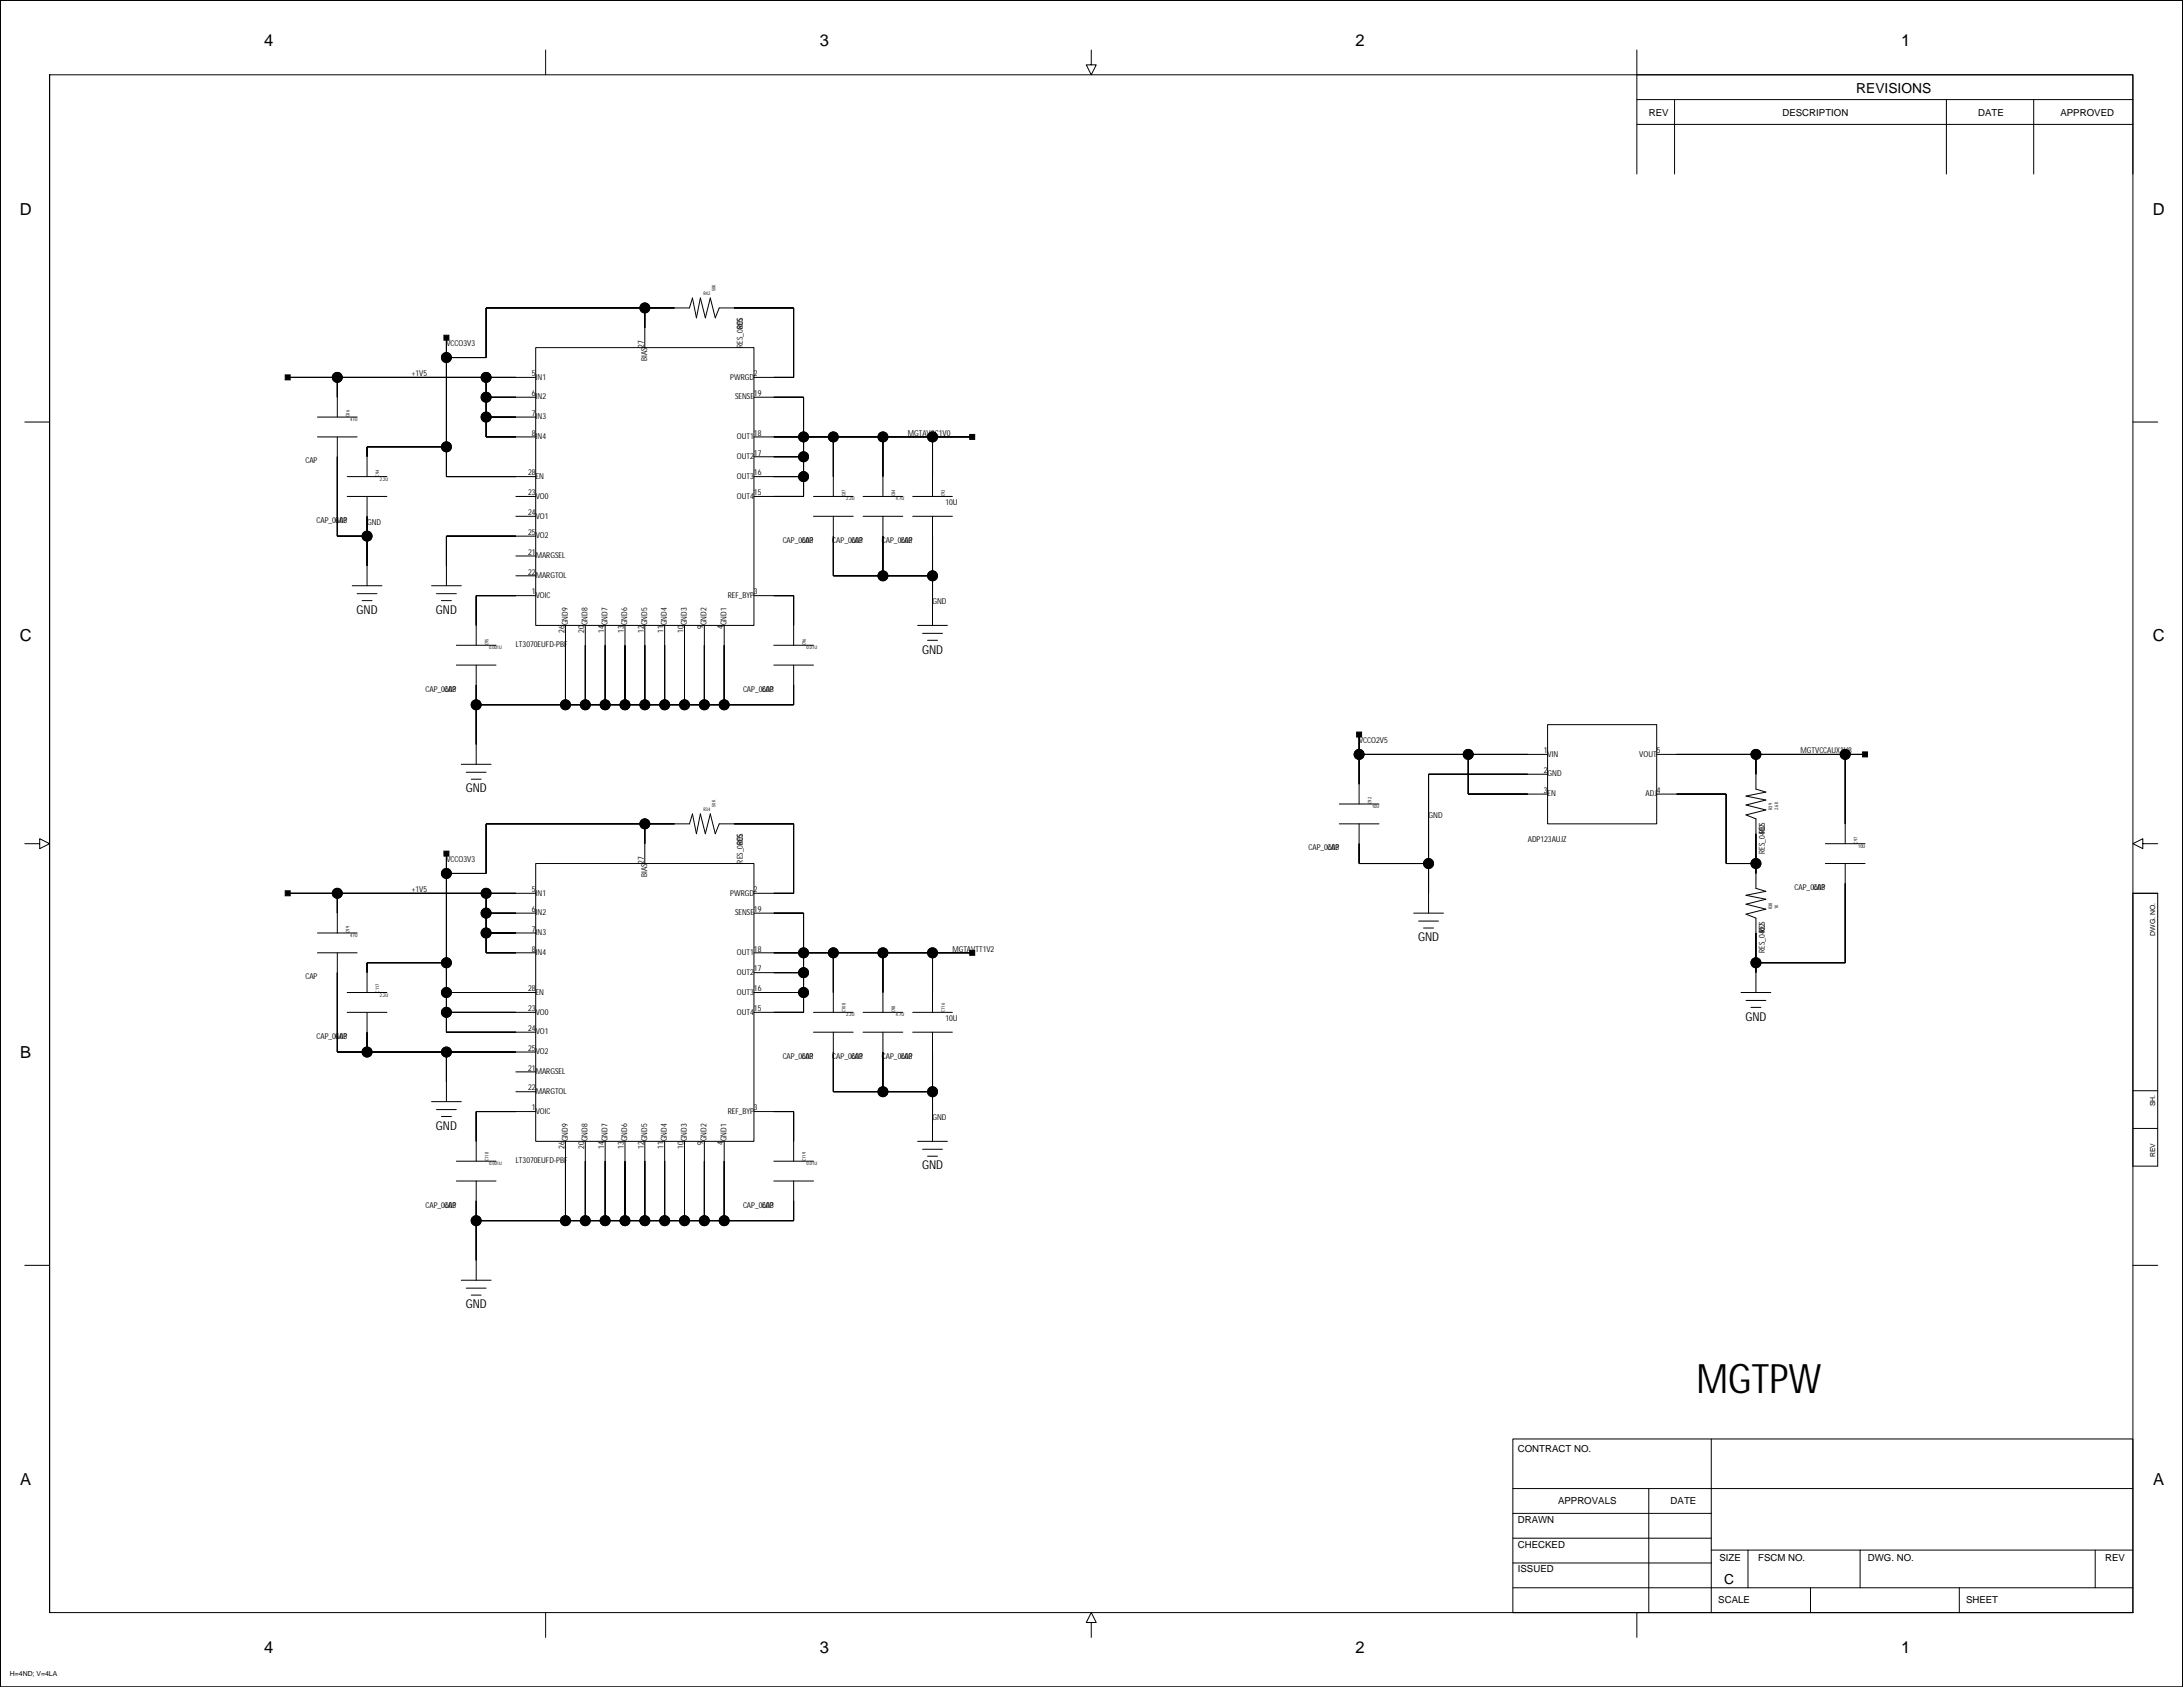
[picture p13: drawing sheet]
<svg xmlns="http://www.w3.org/2000/svg" width="559mm" height="432mm" viewBox="0 0 559 432" stroke-linecap="round" stroke-linejoin="round" font-family="sans-serif">
<defs><g id="words">
<text font-size="10.4" x="434.2" y="356.6">MGTPW</text>
<g font-size="4.2">
<text x="67.6" y="11.8">4</text>
<text x="209.8" y="11.8">3</text>
<text x="347" y="11.8">2</text>
<text x="486.6" y="11.8">1</text>
<text x="5.1" y="54.9">D</text>
<text x="551" y="54.9">D</text>
<text x="5.1" y="164.1">C</text>
<text x="551" y="164.1">C</text>
<text x="5.2" y="270.8">B</text>
<text x="5.2" y="380">A</text>
<text x="551.2" y="380">A</text>
<text x="67.6" y="423.2">4</text>
<text x="209.8" y="423.2">3</text>
<text x="347" y="423.2">2</text>
<text x="486.6" y="423.2">1</text>
</g>
<g font-size="3.5">
<text x="475.2" y="23.7">REVISIONS</text>
<text x="441.4" y="405.5">C</text>
</g>
<g font-size="3.1">
<text x="91.3" y="157.1">GND</text>
<text x="111.6" y="157.1">GND</text>
<text x="236" y="167.3">GND</text>
<text x="119.2" y="202.8">GND</text>
<text x="363" y="240.9">GND</text>
<text x="446.8" y="261.2">GND</text>
<text x="111.6" y="289.2">GND</text>
<text x="236" y="299.3">GND</text>
<text x="119.2" y="334.9">GND</text>
</g>
<g font-size="2.5">
<text x="422.1" y="29.7">REV</text>
<text x="456.3" y="29.7">DESCRIPTION</text>
<text x="506.4" y="29.7">DATE</text>
<text x="527.4" y="29.7">APPROVED</text>
<text x="388.5" y="371.7">CONTRACT NO.</text>
<text x="388.5" y="389.8">DRAWN</text>
<text x="398.8" y="384.9">APPROVALS</text>
<text x="427.6" y="384.9">DATE</text>
<text x="388.5" y="396.1">CHECKED</text>
<text x="440.1" y="399.7">SIZE</text>
<text x="450" y="399.7">FSCM NO.</text>
<text x="478.1" y="399.7">DWG. NO.</text>
<text x="538.9" y="399.7">REV</text>
<text x="388.5" y="402.5">ISSUED</text>
<text x="439.8" y="410.3">SCALE</text>
<text x="503.3" y="410.3">SHEET</text>
</g>
<g font-size="2.1">
<text x="114.3" y="88.7">VCCO3V3</text>
<text x="164.8" y="89" transform="rotate(-90 164.8 89)">27</text>
<text x="190.2" y="89" transform="rotate(-90 190.2 89)">RES_0805</text>
<text x="190.2" y="84.2" transform="rotate(-90 190.2 84.2)">RES</text>
<text x="165.6" y="92.5" transform="rotate(-90 165.6 92.5)">BIAS</text>
<text x="105.4" y="96.3">+1V5</text>
<text x="136.2" y="96.3">5</text>
<text x="136.2" y="101.4">6</text>
<text x="137.1" y="97.2">IN1</text>
<text x="186.9" y="97.2">PW</text>
<text x="189.6" y="97.2">RGD</text>
<text x="193" y="96.3">2</text>
<text x="193" y="101.4">19</text>
<text x="136.2" y="106.4">7</text>
<text x="137.1" y="102.2">IN2</text>
<text x="137.1" y="107.3">IN3</text>
<text x="188.2" y="102.2">SENSE</text>
<text x="136.2" y="111.5">8</text>
<text x="137.1" y="112.4">IN4</text>
<text x="188.6" y="112.4">OUT1</text>
<text x="193" y="111.5">18</text>
<text x="232.4" y="111.5">MGTAVCC1V0</text>
<text x="78.2" y="118.6">CAP</text>
<text x="188.6" y="117.5">OUT2</text>
<text x="193" y="116.6">17</text>
<text x="135.2" y="121.7">28</text>
<text x="137.1" y="122.6">EN</text>
<text x="188.6" y="122.6">OUT3</text>
<text x="193" y="121.7">16</text>
<text x="135.2" y="126.8">23</text>
<text x="135.2" y="131.8">24</text>
<text x="137.1" y="127.6">VO0</text>
<text x="188.6" y="127.6">OUT4</text>
<text x="193" y="126.8">15</text>
<text x="242" y="129.3">10U</text>
<text x="81" y="133.9">CAP_0603</text>
<text x="85.8" y="133.9">CAP</text>
<text x="94" y="134.4">GND</text>
<text x="135.2" y="136.9">25</text>
<text x="137.1" y="132.7">VO1</text>
<text x="137.1" y="137.8">VO2</text>
<text x="135.2" y="142">21</text>
<text x="137.1" y="142.9">MARGSEL</text>
<text x="200.4" y="138.9">CAP_0603</text>
<text x="205.1" y="138.9">CAP</text>
<text x="213.1" y="138.9">CAP_0603</text>
<text x="217.8" y="138.9">CAP</text>
<text x="225.8" y="138.9">CAP_0603</text>
<text x="230.5" y="138.9">CAP</text>
<text x="135.2" y="147.1">22</text>
<text x="137.1" y="148">MARGTOL</text>
<text x="136.2" y="152.1">1</text>
<text x="137.1" y="153">VOIC</text>
<text x="186.3" y="153">REF_BYP</text>
<text x="193" y="152.1">3</text>
<text x="238.7" y="154.7">GND</text>
<text x="145.3" y="160.1" transform="rotate(-90 145.3 160.1)">GND9</text>
<text x="150.4" y="160.1" transform="rotate(-90 150.4 160.1)">GND8</text>
<text x="155.5" y="160.1" transform="rotate(-90 155.5 160.1)">GND7</text>
<text x="160.6" y="160.1" transform="rotate(-90 160.6 160.1)">GND6</text>
<text x="165.6" y="160.1" transform="rotate(-90 165.6 160.1)">GND5</text>
<text x="170.7" y="160.1" transform="rotate(-90 170.7 160.1)">GND4</text>
<text x="175.8" y="160.1" transform="rotate(-90 175.8 160.1)">GND3</text>
<text x="180" y="161" transform="rotate(-90 180 161)">9</text>
<text x="180.9" y="160.1" transform="rotate(-90 180.9 160.1)">GND2</text>
<text x="185.1" y="161" transform="rotate(-90 185.1 161)">4</text>
<text x="185.9" y="160.1" transform="rotate(-90 185.9 160.1)">GND1</text>
<text x="132" y="165.7">LT3070EUFD-PBF</text>
<text x="144.5" y="162" transform="rotate(-90 144.5 162)">26</text>
<text x="149.5" y="162" transform="rotate(-90 149.5 162)">20</text>
<text x="154.6" y="162" transform="rotate(-90 154.6 162)">14</text>
<text x="159.7" y="162" transform="rotate(-90 159.7 162)">13</text>
<text x="164.8" y="162" transform="rotate(-90 164.8 162)">12</text>
<text x="169.9" y="162" transform="rotate(-90 169.9 162)">11</text>
<text x="174.9" y="162" transform="rotate(-90 174.9 162)">10</text>
<text x="108.9" y="177">CAP_0603</text>
<text x="113.7" y="177">CAP</text>
<text x="190.2" y="177">CAP_0603</text>
<text x="195" y="177">CAP</text>
<text x="347.9" y="190.2">VCCO2V5</text>
<text x="395.2" y="197.9">2</text>
<text x="395.2" y="192.8">1</text>
<text x="396.1" y="193.7">VIN</text>
<text x="419.6" y="193.7">VOUT</text>
<text x="424.1" y="192.8">5</text>
<text x="460.9" y="192.8">MGTVCCAUX1V8</text>
<text x="395.2" y="202.9">3</text>
<text x="396.1" y="198.7">GND</text>
<text x="396.1" y="203.8">EN</text>
<text x="421.2" y="203.8">ADJ</text>
<text x="424.1" y="202.9">4</text>
<text x="365.7" y="209.3">GND</text>
<text x="391.1" y="215.6">ADP123AUJZ</text>
<text x="451.7" y="213.4" transform="rotate(-90 451.7 213.4)">RES</text>
<text x="114.3" y="220.7">VCCO3V3</text>
<text x="164.8" y="221" transform="rotate(-90 164.8 221)">27</text>
<text x="190.2" y="221" transform="rotate(-90 190.2 221)">RES_0805</text>
<text x="190.2" y="216.2" transform="rotate(-90 190.2 216.2)">RES</text>
<text x="334.9" y="217.7">CAP_0603</text>
<text x="339.7" y="217.7">CAP</text>
<text x="451.7" y="218.5" transform="rotate(-90 451.7 218.5)">RES_0402</text>
<text x="165.6" y="224.5" transform="rotate(-90 165.6 224.5)">BIAS</text>
<text x="459.4" y="227.8">CAP_0603</text>
<text x="464.2" y="227.8">CAP</text>
<text x="105.4" y="228.3">+1V5</text>
<text x="136.2" y="228.3">5</text>
<text x="136.2" y="233.4">6</text>
<text x="137.1" y="229.2">IN1</text>
<text x="186.9" y="229.2">PW</text>
<text x="189.6" y="229.2">RGD</text>
<text x="193" y="228.3">2</text>
<text x="193" y="233.4">19</text>
<text x="136.2" y="238.5">7</text>
<text x="137.1" y="234.3">IN2</text>
<text x="137.1" y="239.4">IN3</text>
<text x="188.2" y="234.3">SENSE</text>
<text x="451.7" y="238.8" transform="rotate(-90 451.7 238.8)">RES</text>
<text x="136.2" y="243.6">8</text>
<text x="137.1" y="244.5">IN4</text>
<text x="188.6" y="244.5">OUT1</text>
<text x="193" y="243.6">18</text>
<text x="243.8" y="243.6">MGTAVTT1V2</text>
<text x="451.7" y="243.9" transform="rotate(-90 451.7 243.9)">RES_0402</text>
<text x="78.2" y="250.7">CAP</text>
<text x="188.6" y="249.5">OUT2</text>
<text x="193" y="248.6">17</text>
<text x="135.2" y="253.7">28</text>
<text x="137.1" y="254.6">EN</text>
<text x="188.6" y="254.6">OUT3</text>
<text x="193" y="253.7">16</text>
<text x="135.2" y="258.8">23</text>
<text x="135.2" y="263.9">24</text>
<text x="137.1" y="259.7">VO0</text>
<text x="188.6" y="259.7">OUT4</text>
<text x="193" y="258.8">15</text>
<text x="242" y="261.3">10U</text>
<text x="81" y="265.9">CAP_0603</text>
<text x="85.8" y="265.9">CAP</text>
<text x="135.2" y="269">25</text>
<text x="137.1" y="264.8">VO1</text>
<text x="137.1" y="269.8">VO2</text>
<text x="135.2" y="274">21</text>
<text x="137.1" y="274.9">MARGSEL</text>
<text x="200.4" y="271">CAP_0603</text>
<text x="205.1" y="271">CAP</text>
<text x="213.1" y="271">CAP_0603</text>
<text x="217.8" y="271">CAP</text>
<text x="225.8" y="271">CAP_0603</text>
<text x="230.5" y="271">CAP</text>
<text x="135.2" y="279.1">22</text>
<text x="137.1" y="280">MARGTOL</text>
<text x="136.2" y="284.2">1</text>
<text x="137.1" y="285.1">VOIC</text>
<text x="186.3" y="285.1">REF_BYP</text>
<text x="193" y="284.2">3</text>
<text x="238.7" y="286.7">GND</text>
<text x="145.3" y="292.1" transform="rotate(-90 145.3 292.1)">GND9</text>
<text x="150.4" y="292.1" transform="rotate(-90 150.4 292.1)">GND8</text>
<text x="155.5" y="292.1" transform="rotate(-90 155.5 292.1)">GND7</text>
<text x="160.6" y="292.1" transform="rotate(-90 160.6 292.1)">GND6</text>
<text x="165.6" y="292.1" transform="rotate(-90 165.6 292.1)">GND5</text>
<text x="170.7" y="292.1" transform="rotate(-90 170.7 292.1)">GND4</text>
<text x="175.8" y="292.1" transform="rotate(-90 175.8 292.1)">GND3</text>
<text x="180" y="293.1" transform="rotate(-90 180 293.1)">9</text>
<text x="180.9" y="292.1" transform="rotate(-90 180.9 292.1)">GND2</text>
<text x="185.1" y="293.1" transform="rotate(-90 185.1 293.1)">4</text>
<text x="185.9" y="292.1" transform="rotate(-90 185.9 292.1)">GND1</text>
<text x="132" y="297.8">LT3070EUFD-PBF</text>
<text x="144.5" y="294.1" transform="rotate(-90 144.5 294.1)">26</text>
<text x="149.5" y="294.1" transform="rotate(-90 149.5 294.1)">20</text>
<text x="154.6" y="294.1" transform="rotate(-90 154.6 294.1)">14</text>
<text x="159.7" y="294.1" transform="rotate(-90 159.7 294.1)">13</text>
<text x="164.8" y="294.1" transform="rotate(-90 164.8 294.1)">12</text>
<text x="169.9" y="294.1" transform="rotate(-90 169.9 294.1)">11</text>
<text x="174.9" y="294.1" transform="rotate(-90 174.9 294.1)">10</text>
<text x="108.9" y="309.1">CAP_0603</text>
<text x="113.7" y="309.1">CAP</text>
<text x="190.2" y="309.1">CAP_0603</text>
<text x="195" y="309.1">CAP</text>
</g>
<g font-size="1.8">
<text x="551.7" y="239.5" transform="rotate(-90 551.7 239.5)">DWG. NO.</text>
<text x="551.7" y="283.2" transform="rotate(-90 551.7 283.2)">SH.</text>
<text x="551.7" y="296.2" transform="rotate(-90 551.7 296.2)">REV</text>
<text x="2.5" y="428.9">H=4ND; V=4LA</text>
</g>
<g font-size="1.2">
<text x="180.1" y="75.5">R42</text>
<text x="183.2" y="74.5" transform="rotate(-90 183.2 74.5)">50K</text>
<text x="89.5" y="106.8" transform="rotate(-90 89.5 106.8)">C86</text>
<text x="89.6" y="107.8">47U</text>
<text x="97.1" y="122" transform="rotate(-90 97.1 122)">C94</text>
<text x="97.3" y="123">2.2U</text>
<text x="216.4" y="127.1" transform="rotate(-90 216.4 127.1)">C87</text>
<text x="216.6" y="128.1">2.2U</text>
<text x="229.1" y="127.1" transform="rotate(-90 229.1 127.1)">C84</text>
<text x="229.3" y="128.1">4.7U</text>
<text x="241.8" y="127.1" transform="rotate(-90 241.8 127.1)">C93</text>
<text x="125" y="165.2" transform="rotate(-90 125 165.2)">C95</text>
<text x="125.2" y="166.2">0.001U</text>
<text x="206.3" y="165.2" transform="rotate(-90 206.3 165.2)">C96</text>
<text x="206.5" y="166.2">0.01U</text>
<text x="180.1" y="207.6">R34</text>
<text x="183.2" y="206.6" transform="rotate(-90 183.2 206.6)">50K</text>
<text x="351" y="205.8" transform="rotate(-90 351 205.8)">C92</text>
<text x="351.2" y="206.8">10U</text>
<text x="453.6" y="207.3" transform="rotate(-90 453.6 207.3)">R39</text>
<text x="455.2" y="207.3" transform="rotate(-90 455.2 207.3)">2.6K</text>
<text x="475.5" y="215.9" transform="rotate(-90 475.5 215.9)">C97</text>
<text x="475.6" y="217">10U</text>
<text x="453.6" y="232.7" transform="rotate(-90 453.6 232.7)">R38</text>
<text x="455.2" y="232.7" transform="rotate(-90 455.2 232.7)">1K</text>
<text x="89.5" y="238.8" transform="rotate(-90 89.5 238.8)">C99</text>
<text x="89.6" y="239.8">47U</text>
<text x="97.1" y="254" transform="rotate(-90 97.1 254)">C117</text>
<text x="97.3" y="255.1">2.2U</text>
<text x="216.4" y="259.1" transform="rotate(-90 216.4 259.1)">C108</text>
<text x="216.6" y="260.1">2.2U</text>
<text x="229.1" y="259.1" transform="rotate(-90 229.1 259.1)">C98</text>
<text x="229.3" y="260.1">4.7U</text>
<text x="241.8" y="259.1" transform="rotate(-90 241.8 259.1)">C116</text>
<text x="125" y="297.2" transform="rotate(-90 125 297.2)">C118</text>
<text x="125.2" y="298.2">0.001U</text>
<text x="206.3" y="297.2" transform="rotate(-90 206.3 297.2)">C119</text>
<text x="206.5" y="298.2">0.01U</text>
</g>
</g></defs>
<g fill="none" stroke="#000" stroke-width=".26">
<path d="M0 .1h558.7v431.7h-558.7zM0 .1v431.7v-431.7h558.7v431.7h-558.7M12.7 19.1v393.7v-393.7h533.3v393.7h-533.3M139.7 12.8v6.3M279.3 12.8v3.8h-1.2l1.2 2.5 1.3-2.5h-1.3M419 19.1h127v25.4M419 12.8v31.7M419 31.8h127M419 25.5h127M428.7 25.5v19M498.2 25.5v19M520.6 25.5v19"/>
<path d="M165.1 78.8v10.2M73.6 96.6h63.5M86.3 96.6v10.2M114.3 91.5h10.1v-12.7h52.1l.8-2.5 1 5.1 1-5.1 1.3 5.1 1.2-5.1 1.3 5.1 1-2.6h19.1v17.8h-10.2M114.3 86.4v35.6h22.8M124.4 96.6v15.2h12.7M137.1 89h55.9v71.1h-55.9zM6.3 108h6.4M81.3 106.8h10.1M81.3 111.8h10.1M86.3 111.8v25.4h7.7M114.3 114.4h-20.3v7.6"/>
<path d="M124.4 101.7h12.7M124.4 106.8h12.7M193 101.7h12.7v25.4h-12.7M193 111.8h55.9M193 116.9h12.7M213.3 111.8v15.3M226 111.8v15.3M238.7 111.8v15.3M546 108h6.3M88.9 122h10.1M88.9 127.1h10.1M94 127.1v22.8"/>
<path d="M132.1 127.1h5M132.1 132.1h5M137.1 137.2h-22.8v12.7M193 122h12.7M208.2 127.1h10.2M208.2 132.1h10.2M213.3 132.1v15.3h25.4M220.9 127.1h10.2M220.9 132.1h10.2M226 132.1v15.3M233.6 127.1h10.2M233.6 132.1h10.2"/>
<path d="M238.7 132.1v28M90.1 149.9h7.7M91.4 152h5.1M92.7 153.7h2.5M110.5 149.9h7.6M111.7 152h5.1M113 153.7h2.5M132.1 142.3h5M132.1 147.4h5M137.1 152.5h-15.2v12.7M193 152.5h10.2v12.7M116.8 170.2h10.2"/>
<path d="M116.8 165.2h10.2M121.9 170.2v25.4M144.7 160.1v20.3M149.8 160.1v20.3M154.9 160.1v20.3M160 160.1v20.3M165.1 160.1v20.3M170.1 160.1v20.3M175.2 160.1v20.3M180.3 160.1v20.3M185.4 160.1v20.3M198.1 170.2h10.1"/>
<path d="M198.1 165.2h10.1M203.2 170.2v10.2h-81.3M234.9 160.1h7.6M236.2 162.1h5M237.4 163.9h2.6M118.1 195.6h7.6M119.4 197.7h5M120.6 199.4h2.6M347.9 188v17.8M347.9 193.1h48.2M375.8 193.1v10.2h20.3M396.1 185.5h28v25.4h-28z"/>
<path d="M396.1 198.2h-30.4v35.5M424.1 193.1h53.3M449.5 193.1v8.9l2.5 .7-5.1 1.1 5.1 1-5.1 1.2 5.1 1.3-5.1 1.3 2.6 1v17.8l2.5 .7-5.1 1.1 5.1 1-5.1 1.2 5.1 1.3-5.1 1.3 2.6 1v19M472.3 193.1v22.8M6.3 215.9h3.9v1.3l2.5-1.3-2.5-1.2v1.2M114.3 218.5v45.7h22.8M165.1 210.9v10.1M342.8 210.9h10.2M342.8 205.8h10.2M347.9 210.9v10.1h17.8M424.1 203.3h17.8v17.7h7.6M467.3 215.9h10.1"/>
<path d="M548.5 215.9v1.3l-2.5-1.3 2.5-1.2v1.2h3.8M73.6 228.6h63.5M81.3 238.8h10.1M86.3 228.6v10.2M114.3 223.6h10.1v-12.7h52.1l.8-2.6 1 5.1 1-5.1 1.3 5.1 1.2-5.1 1.3 5.1 1-2.5h19.1v17.7h-10.2M124.4 228.6v15.3h12.7M124.4 238.8h12.7M124.4 233.7h12.7M137.1 221h55.9v71.1h-55.9zM193 233.7h12.7v25.4h-12.7M361.9 233.7h7.6M363.1 235.8h5.1"/>
<path d="M364.4 237.5h2.5M467.3 221h10.1M472.3 221v25.4h-22.8M546 228.6h6.3v69.9h-6.3zM546 228.6h6.3M81.3 243.9h10.1M86.3 243.9v25.4h50.8M88.9 259.1h10.1M88.9 254h10.1M94 259.1v10.2M114.3 246.4h-20.3v7.6M114.3 259.1h22.8"/>
<path d="M114.3 254h22.8M193 243.9h55.9M193 254h12.7M193 249h12.7M208.2 259.1h10.2M213.3 243.9v15.2M220.9 259.1h10.2M226 243.9v15.2M233.6 259.1h10.2M238.7 243.9v15.2M445.7 254h7.6M446.9 256.1h5.1"/>
<path d="M448.2 257.8h2.5M114.3 269.3v12.7M132.1 274.4h5M132.1 279.4h5M208.2 264.2h10.2M213.3 264.2v15.2h25.4M220.9 264.2h10.2M226 264.2v15.2M233.6 264.2h10.2M238.7 264.2v27.9M546 279.2h6.3M110.5 282h7.6"/>
<path d="M111.7 284h5.1M113 285.8h2.5M116.8 297.2h10.2M137.1 284.5h-15.2v12.7M144.7 292.1v20.3M149.8 292.1v20.3M154.9 292.1v20.3M160 292.1v20.3M165.1 292.1v20.3M170.1 292.1v20.3M175.2 292.1v20.3M180.3 292.1v20.3"/>
<path d="M185.4 292.1v20.3M193 284.5h10.2v12.7M198.1 297.2h10.1M234.9 292.1h7.6M236.2 294.2h5M237.4 295.9h2.6M546 288.8h6.3M116.8 302.3h10.2M121.9 302.3v25.4M198.1 302.3h10.1M203.2 302.3v10.1h-81.3M6.3 323.9h6.4"/>
<path d="M118.1 327.7h7.6M119.4 329.7h5M120.6 331.5h2.6M546 323.9h6.3M438.1 368.3v44.5M387.3 381h158.7M387.3 393.7h50.8M387.3 387.4h50.8M422.1 381v31.8M438.1 396.8h107.9M447.4 396.8v9.6M476.1 396.8v9.6"/>
<path d="M536.3 396.8v9.6M139.7 412.8v6.3M279.3 415.3h-1.2l1.2-2.5 1.3 2.5h-1.3v3.8M387.3 412.8h158.7h-158.7v-44.5h158.7v44.5M387.3 406.4h158.7M387.3 400.1h50.8M419 412.8v6.3M463.4 406.4v6.4M501.5 406.4v6.4"/>
<circle cx="165.1" cy="78.8" r="1.27"/>
<circle cx="86.3" cy="96.6" r="1.27"/>
<circle cx="114.3" cy="91.5" r="1.27"/>
<circle cx="124.4" cy="96.6" r="1.27"/>
<circle cx="114.3" cy="114.4" r="1.27"/>
<circle cx="124.4" cy="106.8" r="1.27"/>
<circle cx="124.4" cy="101.7" r="1.27"/>
<circle cx="205.7" cy="111.8" r="1.27"/>
<circle cx="205.7" cy="116.9" r="1.27"/>
<circle cx="213.3" cy="111.8" r="1.27"/>
<circle cx="226" cy="111.8" r="1.27"/>
<circle cx="238.7" cy="111.8" r="1.27"/>
<circle cx="94" cy="137.2" r="1.27"/>
<circle cx="205.7" cy="122" r="1.27"/>
<circle cx="226" cy="147.4" r="1.27"/>
<circle cx="238.7" cy="147.4" r="1.27"/>
<circle cx="121.9" cy="180.4" r="1.27"/>
<circle cx="144.7" cy="180.4" r="1.27"/>
<circle cx="149.8" cy="180.4" r="1.27"/>
<circle cx="154.9" cy="180.4" r="1.27"/>
<circle cx="160" cy="180.4" r="1.27"/>
<circle cx="165.1" cy="180.4" r="1.27"/>
<circle cx="170.1" cy="180.4" r="1.27"/>
<circle cx="175.2" cy="180.4" r="1.27"/>
<circle cx="180.3" cy="180.4" r="1.27"/>
<circle cx="185.4" cy="180.4" r="1.27"/>
<circle cx="347.9" cy="193.1" r="1.27"/>
<circle cx="375.8" cy="193.1" r="1.27"/>
<circle cx="449.5" cy="193.1" r="1.27"/>
<circle cx="472.3" cy="193.1" r="1.27"/>
<circle cx="165.1" cy="210.9" r="1.27"/>
<circle cx="86.3" cy="228.6" r="1.27"/>
<circle cx="114.3" cy="223.6" r="1.27"/>
<circle cx="124.4" cy="238.8" r="1.27"/>
<circle cx="124.4" cy="233.7" r="1.27"/>
<circle cx="124.4" cy="228.6" r="1.27"/>
<circle cx="365.7" cy="221" r="1.27"/>
<circle cx="449.5" cy="221" r="1.27"/>
<circle cx="114.3" cy="259.1" r="1.27"/>
<circle cx="114.3" cy="254" r="1.27"/>
<circle cx="114.3" cy="246.4" r="1.27"/>
<circle cx="205.7" cy="243.9" r="1.27"/>
<circle cx="205.7" cy="254" r="1.27"/>
<circle cx="205.7" cy="249" r="1.27"/>
<circle cx="213.3" cy="243.9" r="1.27"/>
<circle cx="226" cy="243.9" r="1.27"/>
<circle cx="238.7" cy="243.9" r="1.27"/>
<circle cx="449.5" cy="246.4" r="1.27"/>
<circle cx="94" cy="269.3" r="1.27"/>
<circle cx="114.3" cy="269.3" r="1.27"/>
<circle cx="226" cy="279.4" r="1.27"/>
<circle cx="238.7" cy="279.4" r="1.27"/>
<circle cx="121.9" cy="312.4" r="1.27"/>
<circle cx="144.7" cy="312.4" r="1.27"/>
<circle cx="149.8" cy="312.4" r="1.27"/>
<circle cx="154.9" cy="312.4" r="1.27"/>
<circle cx="160" cy="312.4" r="1.27"/>
<circle cx="165.1" cy="312.4" r="1.27"/>
<circle cx="170.1" cy="312.4" r="1.27"/>
<circle cx="175.2" cy="312.4" r="1.27"/>
<circle cx="180.3" cy="312.4" r="1.27"/>
<circle cx="185.4" cy="312.4" r="1.27"/>
</g>
<g fill="#000" stroke="#000" stroke-width=".26">
<path d="M124.4 78.8v12.7z" fill-rule="evenodd"/>
<path d="M165.1 78.8v5.1z" fill-rule="evenodd"/>
<path d="M124.4 78.8h40.7z" fill-rule="evenodd"/>
<path d="M165.1 78.8h7.6z" fill-rule="evenodd"/>
<path d="M203.2 78.8v17.8z" fill-rule="evenodd"/>
<path d="M187.9 78.8h15.3z" fill-rule="evenodd"/>
<path d="M73 96h1.3v1.2h-1.3z" fill-rule="evenodd"/>
<path d="M73.6 96.6h12.7z" fill-rule="evenodd"/>
<path d="M86.3 96.6v5.1z" fill-rule="evenodd"/>
<path d="M113.6 85.8h1.3v1.3h-1.3z" fill-rule="evenodd"/>
<path d="M114.3 91.5v22.9z" fill-rule="evenodd"/>
<path d="M114.3 86.4v5.1z" fill-rule="evenodd"/>
<path d="M114.3 91.5h10.1z" fill-rule="evenodd"/>
<path d="M86.3 96.6h38.1z" fill-rule="evenodd"/>
<path d="M124.4 96.6v5.1z" fill-rule="evenodd"/>
<path d="M124.4 96.6h7.7z" fill-rule="evenodd"/>
<path d="M198.1 96.6h5.1z" fill-rule="evenodd"/>
<path d="M86.3 116.9v20.3z" fill-rule="evenodd"/>
<path d="M94 114.4v2.5z" fill-rule="evenodd"/>
<path d="M114.3 114.4v7.6z" fill-rule="evenodd"/>
<path d="M94 114.4h20.3z" fill-rule="evenodd"/>
<path d="M124.4 106.8v5z" fill-rule="evenodd"/>
<path d="M124.4 101.7v5.1z" fill-rule="evenodd"/>
<path d="M124.4 111.8h7.7z" fill-rule="evenodd"/>
<path d="M124.4 101.7h7.7z" fill-rule="evenodd"/>
<path d="M124.4 106.8h7.7z" fill-rule="evenodd"/>
<path d="M198.1 101.7h7.6z" fill-rule="evenodd"/>
<path d="M205.7 101.7v10.1z" fill-rule="evenodd"/>
<path d="M198.1 111.8h7.6z" fill-rule="evenodd"/>
<path d="M198.1 116.9h7.6z" fill-rule="evenodd"/>
<path d="M205.7 111.8v5.1z" fill-rule="evenodd"/>
<path d="M205.7 116.9v5.1z" fill-rule="evenodd"/>
<path d="M213.3 111.8v10.2z" fill-rule="evenodd"/>
<path d="M205.7 111.8h7.6z" fill-rule="evenodd"/>
<path d="M226 111.8v10.2z" fill-rule="evenodd"/>
<path d="M213.3 111.8h12.7z" fill-rule="evenodd"/>
<path d="M238.7 111.8v10.2z" fill-rule="evenodd"/>
<path d="M226 111.8h12.7z" fill-rule="evenodd"/>
<path d="M248.2 111.2h1.3v1.3h-1.3z" fill-rule="evenodd"/>
<path d="M238.7 111.8h10.2z" fill-rule="evenodd"/>
<path d="M86.3 137.2h7.7z" fill-rule="evenodd"/>
<path d="M94 132.1v5.1z" fill-rule="evenodd"/>
<path d="M94 137.2v7.6z" fill-rule="evenodd"/>
<path d="M114.3 137.2v7.6z" fill-rule="evenodd"/>
<path d="M114.3 122h17.8z" fill-rule="evenodd"/>
<path d="M114.3 137.2h17.8z" fill-rule="evenodd"/>
<path d="M198.1 122h7.6z" fill-rule="evenodd"/>
<path d="M198.1 127.1h7.6z" fill-rule="evenodd"/>
<path d="M205.7 122v5.1z" fill-rule="evenodd"/>
<path d="M213.3 137.2v10.2z" fill-rule="evenodd"/>
<path d="M226 137.2v10.2z" fill-rule="evenodd"/>
<path d="M238.7 137.2v10.2z" fill-rule="evenodd"/>
<path d="M121.9 152.5v7.6z" fill-rule="evenodd"/>
<path d="M121.9 152.5h10.2z" fill-rule="evenodd"/>
<path d="M198.1 152.5h5.1z" fill-rule="evenodd"/>
<path d="M203.2 152.5v7.6z" fill-rule="evenodd"/>
<path d="M213.3 147.4h12.7z" fill-rule="evenodd"/>
<path d="M226 147.4h12.7z" fill-rule="evenodd"/>
<path d="M238.7 147.4v7.6z" fill-rule="evenodd"/>
<path d="M121.9 175.3v5.1z" fill-rule="evenodd"/>
<path d="M144.7 165.2v15.2z" fill-rule="evenodd"/>
<path d="M149.8 165.2v15.2z" fill-rule="evenodd"/>
<path d="M154.9 165.2v15.2z" fill-rule="evenodd"/>
<path d="M160 165.2v15.2z" fill-rule="evenodd"/>
<path d="M165.1 165.2v15.2z" fill-rule="evenodd"/>
<path d="M170.1 165.2v15.2z" fill-rule="evenodd"/>
<path d="M175.2 165.2v15.2z" fill-rule="evenodd"/>
<path d="M180.3 165.2v15.2z" fill-rule="evenodd"/>
<path d="M185.4 165.2v15.2z" fill-rule="evenodd"/>
<path d="M203.2 175.3v5.1z" fill-rule="evenodd"/>
<path d="M121.9 180.4v10.2z" fill-rule="evenodd"/>
<path d="M121.9 180.4h22.8z" fill-rule="evenodd"/>
<path d="M144.7 180.4h5.1z" fill-rule="evenodd"/>
<path d="M149.8 180.4h5.1z" fill-rule="evenodd"/>
<path d="M154.9 180.4h5.1z" fill-rule="evenodd"/>
<path d="M160 180.4h5.1z" fill-rule="evenodd"/>
<path d="M165.1 180.4h5z" fill-rule="evenodd"/>
<path d="M170.1 180.4h5.1z" fill-rule="evenodd"/>
<path d="M175.2 180.4h5.1z" fill-rule="evenodd"/>
<path d="M180.3 180.4h5.1z" fill-rule="evenodd"/>
<path d="M185.4 180.4h17.8z" fill-rule="evenodd"/>
<path d="M347.3 187.4h1.2v1.3h-1.2z" fill-rule="evenodd"/>
<path d="M347.9 193.1v7.6z" fill-rule="evenodd"/>
<path d="M347.9 188v5.1z" fill-rule="evenodd"/>
<path d="M365.7 198.2v22.8z" fill-rule="evenodd"/>
<path d="M375.8 193.1v10.2z" fill-rule="evenodd"/>
<path d="M347.9 193.1h27.9z" fill-rule="evenodd"/>
<path d="M375.8 193.1h15.3z" fill-rule="evenodd"/>
<path d="M365.7 198.2h25.4z" fill-rule="evenodd"/>
<path d="M449.5 193.1v5.1z" fill-rule="evenodd"/>
<path d="M429.2 193.1h20.3z" fill-rule="evenodd"/>
<path d="M472.3 193.1v17.8z" fill-rule="evenodd"/>
<path d="M449.5 193.1h22.8z" fill-rule="evenodd"/>
<path d="M476.8 192.5h1.2v1.2h-1.2z" fill-rule="evenodd"/>
<path d="M472.3 193.1h5.1z" fill-rule="evenodd"/>
<path d="M113.6 217.9h1.3v1.2h-1.3z" fill-rule="evenodd"/>
<path d="M114.3 218.5v5.1z" fill-rule="evenodd"/>
<path d="M124.4 210.9v12.7z" fill-rule="evenodd"/>
<path d="M165.1 210.9v5z" fill-rule="evenodd"/>
<path d="M124.4 210.9h40.7z" fill-rule="evenodd"/>
<path d="M165.1 210.9h7.6z" fill-rule="evenodd"/>
<path d="M203.2 210.9v17.7z" fill-rule="evenodd"/>
<path d="M187.9 210.9h15.3z" fill-rule="evenodd"/>
<path d="M347.9 215.9v5.1z" fill-rule="evenodd"/>
<path d="M375.8 203.3h15.3z" fill-rule="evenodd"/>
<path d="M441.9 203.3v17.7z" fill-rule="evenodd"/>
<path d="M429.2 203.3h12.7z" fill-rule="evenodd"/>
<path d="M449.5 213.4v7.6z" fill-rule="evenodd"/>
<path d="M73 228h1.3v1.3h-1.3z" fill-rule="evenodd"/>
<path d="M73.6 228.6h12.7z" fill-rule="evenodd"/>
<path d="M86.3 228.6v5.1z" fill-rule="evenodd"/>
<path d="M114.3 223.6v22.8z" fill-rule="evenodd"/>
<path d="M114.3 223.6h10.1z" fill-rule="evenodd"/>
<path d="M124.4 238.8v5.1z" fill-rule="evenodd"/>
<path d="M124.4 233.7v5.1z" fill-rule="evenodd"/>
<path d="M124.4 228.6v5.1z" fill-rule="evenodd"/>
<path d="M86.3 228.6h38.1z" fill-rule="evenodd"/>
<path d="M124.4 233.7h7.7z" fill-rule="evenodd"/>
<path d="M124.4 238.8h7.7z" fill-rule="evenodd"/>
<path d="M124.4 228.6h7.7z" fill-rule="evenodd"/>
<path d="M198.1 228.6h5.1z" fill-rule="evenodd"/>
<path d="M198.1 233.7h7.6z" fill-rule="evenodd"/>
<path d="M205.7 233.7v10.2z" fill-rule="evenodd"/>
<path d="M347.9 221h17.8z" fill-rule="evenodd"/>
<path d="M365.7 221v7.6z" fill-rule="evenodd"/>
<path d="M449.5 238.8v7.6z" fill-rule="evenodd"/>
<path d="M449.5 221v2.6z" fill-rule="evenodd"/>
<path d="M441.9 221h7.6z" fill-rule="evenodd"/>
<path d="M472.3 226.1v20.3z" fill-rule="evenodd"/>
<path d="M86.3 249v20.3z" fill-rule="evenodd"/>
<path d="M94 246.4v2.6z" fill-rule="evenodd"/>
<path d="M114.3 259.1v5.1z" fill-rule="evenodd"/>
<path d="M114.3 254v5.1z" fill-rule="evenodd"/>
<path d="M114.3 246.4v7.6z" fill-rule="evenodd"/>
<path d="M94 246.4h20.3z" fill-rule="evenodd"/>
<path d="M114.3 259.1h17.8z" fill-rule="evenodd"/>
<path d="M114.3 254h17.8z" fill-rule="evenodd"/>
<path d="M124.4 243.9h7.7z" fill-rule="evenodd"/>
<path d="M198.1 243.9h7.6z" fill-rule="evenodd"/>
<path d="M198.1 249h7.6z" fill-rule="evenodd"/>
<path d="M198.1 254h7.6z" fill-rule="evenodd"/>
<path d="M198.1 259.1h7.6z" fill-rule="evenodd"/>
<path d="M205.7 254v5.1z" fill-rule="evenodd"/>
<path d="M205.7 249v5z" fill-rule="evenodd"/>
<path d="M205.7 243.9v5.1z" fill-rule="evenodd"/>
<path d="M213.3 243.9v10.1z" fill-rule="evenodd"/>
<path d="M205.7 243.9h7.6z" fill-rule="evenodd"/>
<path d="M226 243.9v10.1z" fill-rule="evenodd"/>
<path d="M213.3 243.9h12.7z" fill-rule="evenodd"/>
<path d="M226 243.9h12.7z" fill-rule="evenodd"/>
<path d="M238.7 243.9v10.1z" fill-rule="evenodd"/>
<path d="M248.2 243.2h1.3v1.3h-1.3z" fill-rule="evenodd"/>
<path d="M238.7 243.9h10.2z" fill-rule="evenodd"/>
<path d="M449.5 246.4v2.6z" fill-rule="evenodd"/>
<path d="M449.5 246.4h22.8z" fill-rule="evenodd"/>
<path d="M86.3 269.3h7.7z" fill-rule="evenodd"/>
<path d="M94 264.2v5.1z" fill-rule="evenodd"/>
<path d="M114.3 269.3v7.6z" fill-rule="evenodd"/>
<path d="M94 269.3h20.3z" fill-rule="evenodd"/>
<path d="M114.3 264.2h17.8z" fill-rule="evenodd"/>
<path d="M114.3 269.3h17.8z" fill-rule="evenodd"/>
<path d="M213.3 269.3v10.1z" fill-rule="evenodd"/>
<path d="M213.3 279.4h12.7z" fill-rule="evenodd"/>
<path d="M226 269.3v10.1z" fill-rule="evenodd"/>
<path d="M238.7 279.4v7.7z" fill-rule="evenodd"/>
<path d="M226 279.4h12.7z" fill-rule="evenodd"/>
<path d="M238.7 269.3v10.1z" fill-rule="evenodd"/>
<path d="M121.9 284.5v7.6z" fill-rule="evenodd"/>
<path d="M121.9 284.5h10.2z" fill-rule="evenodd"/>
<path d="M144.7 297.2v15.2z" fill-rule="evenodd"/>
<path d="M149.8 297.2v15.2z" fill-rule="evenodd"/>
<path d="M154.9 297.2v15.2z" fill-rule="evenodd"/>
<path d="M160 297.2v15.2z" fill-rule="evenodd"/>
<path d="M165.1 297.2v15.2z" fill-rule="evenodd"/>
<path d="M170.1 297.2v15.2z" fill-rule="evenodd"/>
<path d="M175.2 297.2v15.2z" fill-rule="evenodd"/>
<path d="M180.3 297.2v15.2z" fill-rule="evenodd"/>
<path d="M185.4 297.2v15.2z" fill-rule="evenodd"/>
<path d="M198.1 284.5h5.1z" fill-rule="evenodd"/>
<path d="M203.2 284.5v7.6z" fill-rule="evenodd"/>
<path d="M121.9 312.4v10.2z" fill-rule="evenodd"/>
<path d="M121.9 307.4v5z" fill-rule="evenodd"/>
<path d="M121.9 312.4h22.8z" fill-rule="evenodd"/>
<path d="M144.7 312.4h5.1z" fill-rule="evenodd"/>
<path d="M149.8 312.4h5.1z" fill-rule="evenodd"/>
<path d="M154.9 312.4h5.1z" fill-rule="evenodd"/>
<path d="M160 312.4h5.1z" fill-rule="evenodd"/>
<path d="M165.1 312.4h5z" fill-rule="evenodd"/>
<path d="M170.1 312.4h5.1z" fill-rule="evenodd"/>
<path d="M175.2 312.4h5.1z" fill-rule="evenodd"/>
<path d="M180.3 312.4h5.1z" fill-rule="evenodd"/>
<path d="M203.2 307.4v5z" fill-rule="evenodd"/>
<path d="M185.4 312.4h17.8z" fill-rule="evenodd"/>
<circle cx="165.1" cy="78.8" r="1.27"/>
<circle cx="86.3" cy="96.6" r="1.27"/>
<circle cx="114.3" cy="91.5" r="1.27"/>
<circle cx="124.4" cy="96.6" r="1.27"/>
<circle cx="114.3" cy="114.4" r="1.27"/>
<circle cx="124.4" cy="106.8" r="1.27"/>
<circle cx="124.4" cy="101.7" r="1.27"/>
<circle cx="205.7" cy="111.8" r="1.27"/>
<circle cx="205.7" cy="116.9" r="1.27"/>
<circle cx="213.3" cy="111.8" r="1.27"/>
<circle cx="226" cy="111.8" r="1.27"/>
<circle cx="238.7" cy="111.8" r="1.27"/>
<circle cx="94" cy="137.2" r="1.27"/>
<circle cx="205.7" cy="122" r="1.27"/>
<circle cx="226" cy="147.4" r="1.27"/>
<circle cx="238.7" cy="147.4" r="1.27"/>
<circle cx="121.9" cy="180.4" r="1.27"/>
<circle cx="144.7" cy="180.4" r="1.27"/>
<circle cx="149.8" cy="180.4" r="1.27"/>
<circle cx="154.9" cy="180.4" r="1.27"/>
<circle cx="160" cy="180.4" r="1.27"/>
<circle cx="165.1" cy="180.4" r="1.27"/>
<circle cx="170.1" cy="180.4" r="1.27"/>
<circle cx="175.2" cy="180.4" r="1.27"/>
<circle cx="180.3" cy="180.4" r="1.27"/>
<circle cx="185.4" cy="180.4" r="1.27"/>
<circle cx="347.9" cy="193.1" r="1.27"/>
<circle cx="375.8" cy="193.1" r="1.27"/>
<circle cx="449.5" cy="193.1" r="1.27"/>
<circle cx="472.3" cy="193.1" r="1.27"/>
<circle cx="165.1" cy="210.9" r="1.27"/>
<circle cx="86.3" cy="228.6" r="1.27"/>
<circle cx="114.3" cy="223.6" r="1.27"/>
<circle cx="124.4" cy="238.8" r="1.27"/>
<circle cx="124.4" cy="233.7" r="1.27"/>
<circle cx="124.4" cy="228.6" r="1.27"/>
<circle cx="365.7" cy="221" r="1.27"/>
<circle cx="449.5" cy="221" r="1.27"/>
<circle cx="114.3" cy="259.1" r="1.27"/>
<circle cx="114.3" cy="254" r="1.27"/>
<circle cx="114.3" cy="246.4" r="1.27"/>
<circle cx="205.7" cy="243.9" r="1.27"/>
<circle cx="205.7" cy="254" r="1.27"/>
<circle cx="205.7" cy="249" r="1.27"/>
<circle cx="213.3" cy="243.9" r="1.27"/>
<circle cx="226" cy="243.9" r="1.27"/>
<circle cx="238.7" cy="243.9" r="1.27"/>
<circle cx="449.5" cy="246.4" r="1.27"/>
<circle cx="94" cy="269.3" r="1.27"/>
<circle cx="114.3" cy="269.3" r="1.27"/>
<circle cx="226" cy="279.4" r="1.27"/>
<circle cx="238.7" cy="279.4" r="1.27"/>
<circle cx="121.9" cy="312.4" r="1.27"/>
<circle cx="144.7" cy="312.4" r="1.27"/>
<circle cx="149.8" cy="312.4" r="1.27"/>
<circle cx="154.9" cy="312.4" r="1.27"/>
<circle cx="160" cy="312.4" r="1.27"/>
<circle cx="165.1" cy="312.4" r="1.27"/>
<circle cx="170.1" cy="312.4" r="1.27"/>
<circle cx="175.2" cy="312.4" r="1.27"/>
<circle cx="180.3" cy="312.4" r="1.27"/>
<circle cx="185.4" cy="312.4" r="1.27"/>
</g>
<use href="#words"/>
</svg>
